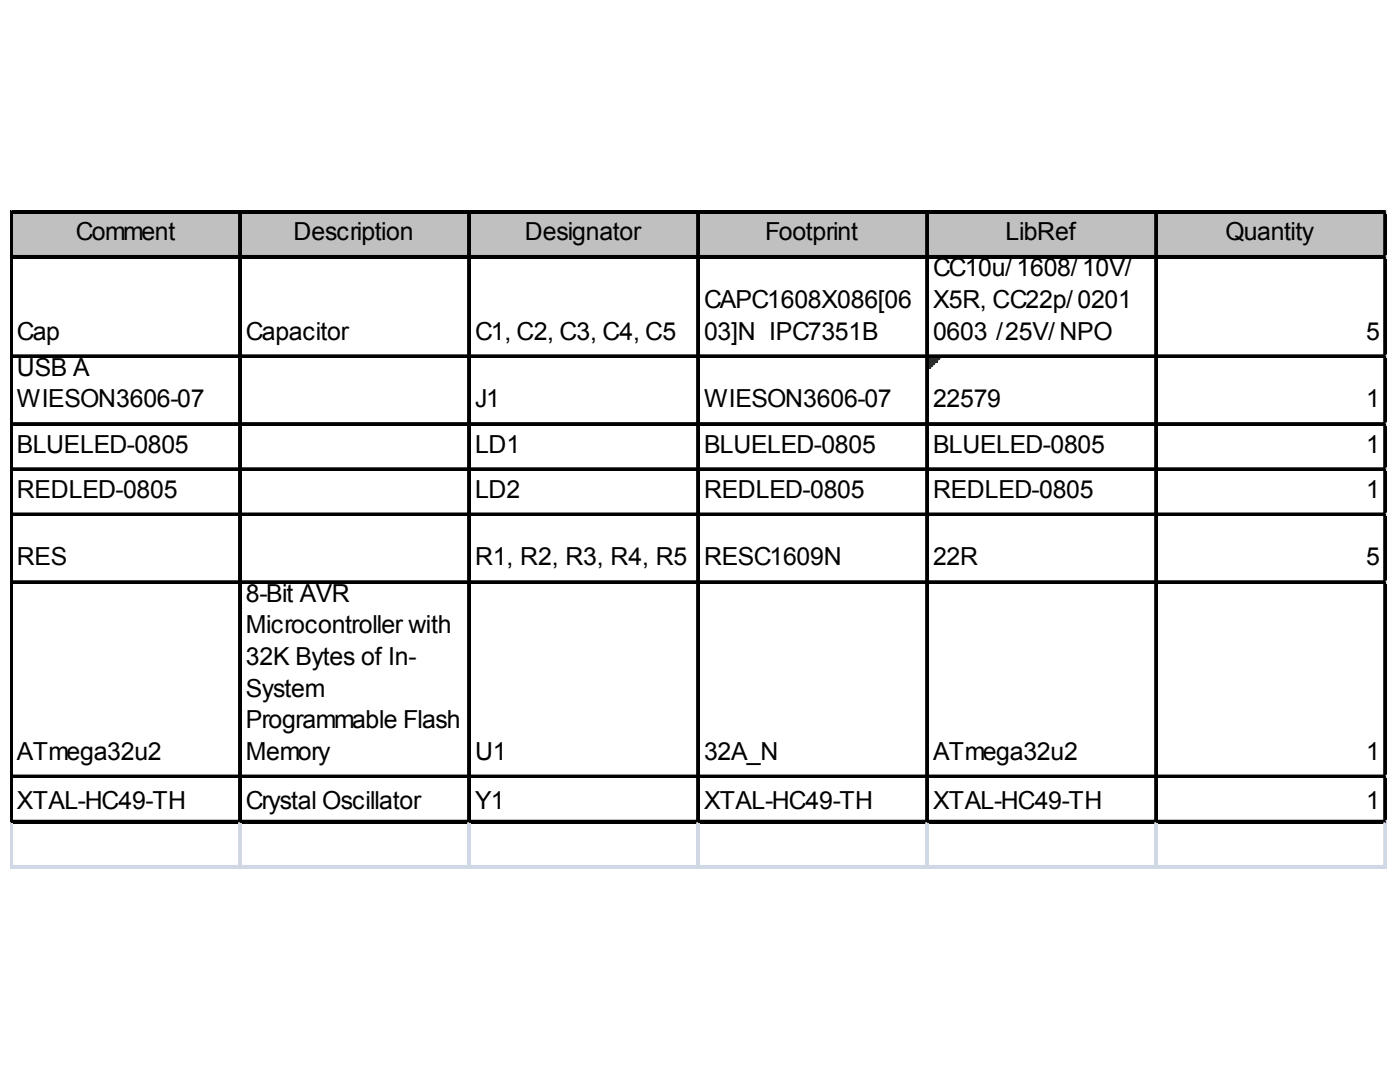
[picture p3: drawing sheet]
<svg xmlns="http://www.w3.org/2000/svg" width="279mm" height="216mm" viewBox="0 0 279 216" stroke-linecap="round" stroke-linejoin="round" font-family="sans-serif">
<defs><g id="words">
<g font-size="4.9">
<text x="15.1" y="47.8">Comment</text>
<text x="58.5" y="47.8">Description</text>
<text x="104.6" y="47.8">Designator</text>
<text x="152.5" y="47.8">Footprint</text>
<text x="200.4" y="47.8">LibRef</text>
<text x="244.3" y="47.8">Quantity</text>
<text x="186" y="55">CC10u/ 1608/ 10V/</text>
<text x="140.3" y="61.3">CAPC1608X086[06</text>
<text x="186" y="61.3">X5R, CC22p/ 0201</text>
<text x="3.4" y="67.6">Cap</text>
<text x="49" y="67.6">Capacitor</text>
<text x="94.7" y="67.6">C1, C2, C3, C4, C5</text>
<text x="140.3" y="67.6">03]N IPC7351B</text>
<text x="186" y="67.6">0603 /25V/ NPO</text>
<text x="272.3" y="67.6">5</text>
<text x="3.4" y="74.8">USB A</text>
<text x="3.4" y="81.1">WIESON3606-07</text>
<text x="94.7" y="81.1">J1</text>
<text x="140.3" y="81.1">WIESON3606-07</text>
<text x="186" y="81.1">22579</text>
<text x="272.3" y="81.1">1</text>
<text x="3.4" y="90.1">BLUELED-0805</text>
<text x="94.7" y="90.1">LD1</text>
<text x="140.3" y="90.1">BLUELED-0805</text>
<text x="186" y="90.1">BLUELED-0805</text>
<text x="272.3" y="90.1">1</text>
<text x="3.4" y="99.1">REDLED-0805</text>
<text x="94.7" y="99.1">LD2</text>
<text x="140.3" y="99.1">REDLED-0805</text>
<text x="186" y="99.1">REDLED-0805</text>
<text x="272.3" y="99.1">1</text>
<text x="3.4" y="112.6">RES</text>
<text x="94.7" y="112.6">R1, R2, R3, R4, R5</text>
<text x="140.3" y="112.6">RESC1609N</text>
<text x="186" y="112.6">22R</text>
<text x="272.3" y="112.6">5</text>
<text x="49" y="119.8">8-Bit AVR</text>
<text x="49" y="126.1">Microcontroller with</text>
<text x="49" y="132.4">32K Bytes of In-</text>
<text x="49" y="138.7">System</text>
<text x="49" y="145">Programmable Flash</text>
<text x="3.4" y="151.3">ATmega32u2</text>
<text x="49" y="151.3">Memory</text>
<text x="94.7" y="151.3">U1</text>
<text x="140.3" y="151.3">32A_N</text>
<text x="186" y="151.3">ATmega32u2</text>
<text x="272.3" y="151.3">1</text>
<text x="3.4" y="161.2">XTAL-HC49-TH</text>
<text x="49" y="161.2">Crystal Oscillator</text>
<text x="94.7" y="161.2">Y1</text>
<text x="140.3" y="161.2">XTAL-HC49-TH</text>
<text x="186" y="161.2">XTAL-HC49-TH</text>
<text x="272.3" y="161.2">1</text>
</g>
</g></defs>
<path d="M2.4 42.4h274v9.1h-274z" fill="#c0c0c0"/>
<path d="M185.1 71.3h2.2M185.1 71.5h2.2M185.1 71.7h1.8" fill="none" stroke="#008000" stroke-width=".45"/>
<path d="M185.1 71.7h1.8v.5h-1.8z" fill="#008000"/>
<path d="M185.1 72.2h1.3" fill="none" stroke="#008000" stroke-width=".45"/>
<path d="M185.1 72.2h1.3v.4h-1.3z" fill="#008000"/>
<path d="M185.1 72.6h.9" fill="none" stroke="#008000" stroke-width=".45"/>
<path d="M185.1 72.6h.9v.5h-.9z" fill="#008000"/>
<path d="M185.1 73.1h.4" fill="none" stroke="#008000" stroke-width=".45"/>
<path d="M185.1 73.1h.4v.4h-.4z" fill="#008000"/>
<g fill="none" stroke="#000" stroke-width=".45">
<path d="M2 42v121.9M2.5 42h273.9M2.5 42.2h273.9M2.5 51h273.9M2.5 51.2h273.9M47.7 42.5v121.4M93.3 42.5v121.4M139 42.5v121.4M184.6 42.5v121.4M230.3 42.5v121.4M275.9 42.5v121.4M2.5 70.8h273.9"/>
<path d="M2.5 71h273.9M2.5 84.3h273.9M2.5 84.5h273.9M2.5 93.3h273.9M2.5 93.5h273.9M2.5 102.3h273.9M2.5 102.5h273.9M2.5 115.8h273.9M2.5 116h273.9M2.5 154.5h273.9M2.5 154.7h273.9M2.5 163.5h273.9"/>
<path d="M2.5 163.7h273.9"/>
</g>
<path d="M2 42h.5v121.9h-.5zM47.7 42.5h.4v121.4h-.4zM93.3 42.5h.5v121.4h-.5zM139 42.5h.4v121.4h-.4zM184.6 42.5h.5v121.4h-.5zM230.3 42.5h.4v121.4h-.4zM275.9 42.5h.5v121.4h-.5z" fill="#000"/>
<path d="M2 163.9v9.1" fill="none" stroke="#d0d7e5" stroke-width=".45"/>
<path d="M2 163.9h.5v9.1h-.5z" fill="#d0d7e5"/>
<path d="M47.7 163.9v9.1" fill="none" stroke="#d0d7e5" stroke-width=".45"/>
<path d="M47.7 163.9h.4v9.1h-.4z" fill="#d0d7e5"/>
<path d="M93.3 163.9v9.1" fill="none" stroke="#d0d7e5" stroke-width=".45"/>
<path d="M93.3 163.9h.5v9.1h-.5z" fill="#d0d7e5"/>
<path d="M139 163.9v9.1" fill="none" stroke="#d0d7e5" stroke-width=".45"/>
<path d="M139 163.9h.4v9.1h-.4z" fill="#d0d7e5"/>
<path d="M184.6 163.9v9.1" fill="none" stroke="#d0d7e5" stroke-width=".45"/>
<path d="M184.6 163.9h.5v9.1h-.5z" fill="#d0d7e5"/>
<path d="M230.3 163.9v9.1" fill="none" stroke="#d0d7e5" stroke-width=".45"/>
<path d="M230.3 163.9h.4v9.1h-.4z" fill="#d0d7e5"/>
<path d="M275.9 163.9v9.1" fill="none" stroke="#d0d7e5" stroke-width=".45"/>
<path d="M275.9 163.9h.5v9.1h-.5z" fill="#d0d7e5"/>
<path d="M276.4 42h.1" fill="none" stroke="#d0d7e5" stroke-width=".45"/>
<path d="M276.4 42v.5z" fill="#d0d7e5"/>
<path d="M276.4 51h.1" fill="none" stroke="#d0d7e5" stroke-width=".45"/>
<path d="M276.4 51v.5z" fill="#d0d7e5"/>
<path d="M276.4 70.8h.1" fill="none" stroke="#d0d7e5" stroke-width=".45"/>
<path d="M276.4 70.8v.5z" fill="#d0d7e5"/>
<path d="M276.4 84.3h.1" fill="none" stroke="#d0d7e5" stroke-width=".45"/>
<path d="M276.4 84.3v.5z" fill="#d0d7e5"/>
<path d="M276.4 93.3h.1" fill="none" stroke="#d0d7e5" stroke-width=".45"/>
<path d="M276.4 93.3v.5z" fill="#d0d7e5"/>
<path d="M276.4 102.3h.1" fill="none" stroke="#d0d7e5" stroke-width=".45"/>
<path d="M276.4 102.3v.5z" fill="#d0d7e5"/>
<path d="M276.4 115.8h.1" fill="none" stroke="#d0d7e5" stroke-width=".45"/>
<path d="M276.4 115.8v.5z" fill="#d0d7e5"/>
<path d="M276.4 154.5h.1" fill="none" stroke="#d0d7e5" stroke-width=".45"/>
<path d="M276.4 154.5v.4z" fill="#d0d7e5"/>
<path d="M276.4 163.5h.1" fill="none" stroke="#d0d7e5" stroke-width=".45"/>
<path d="M276.4 163.5v.4z" fill="#d0d7e5"/>
<path d="M2 172.5h274.4M2 172.7h274.4" fill="none" stroke="#d0d7e5" stroke-width=".45"/>
<use href="#words"/>
</svg>
